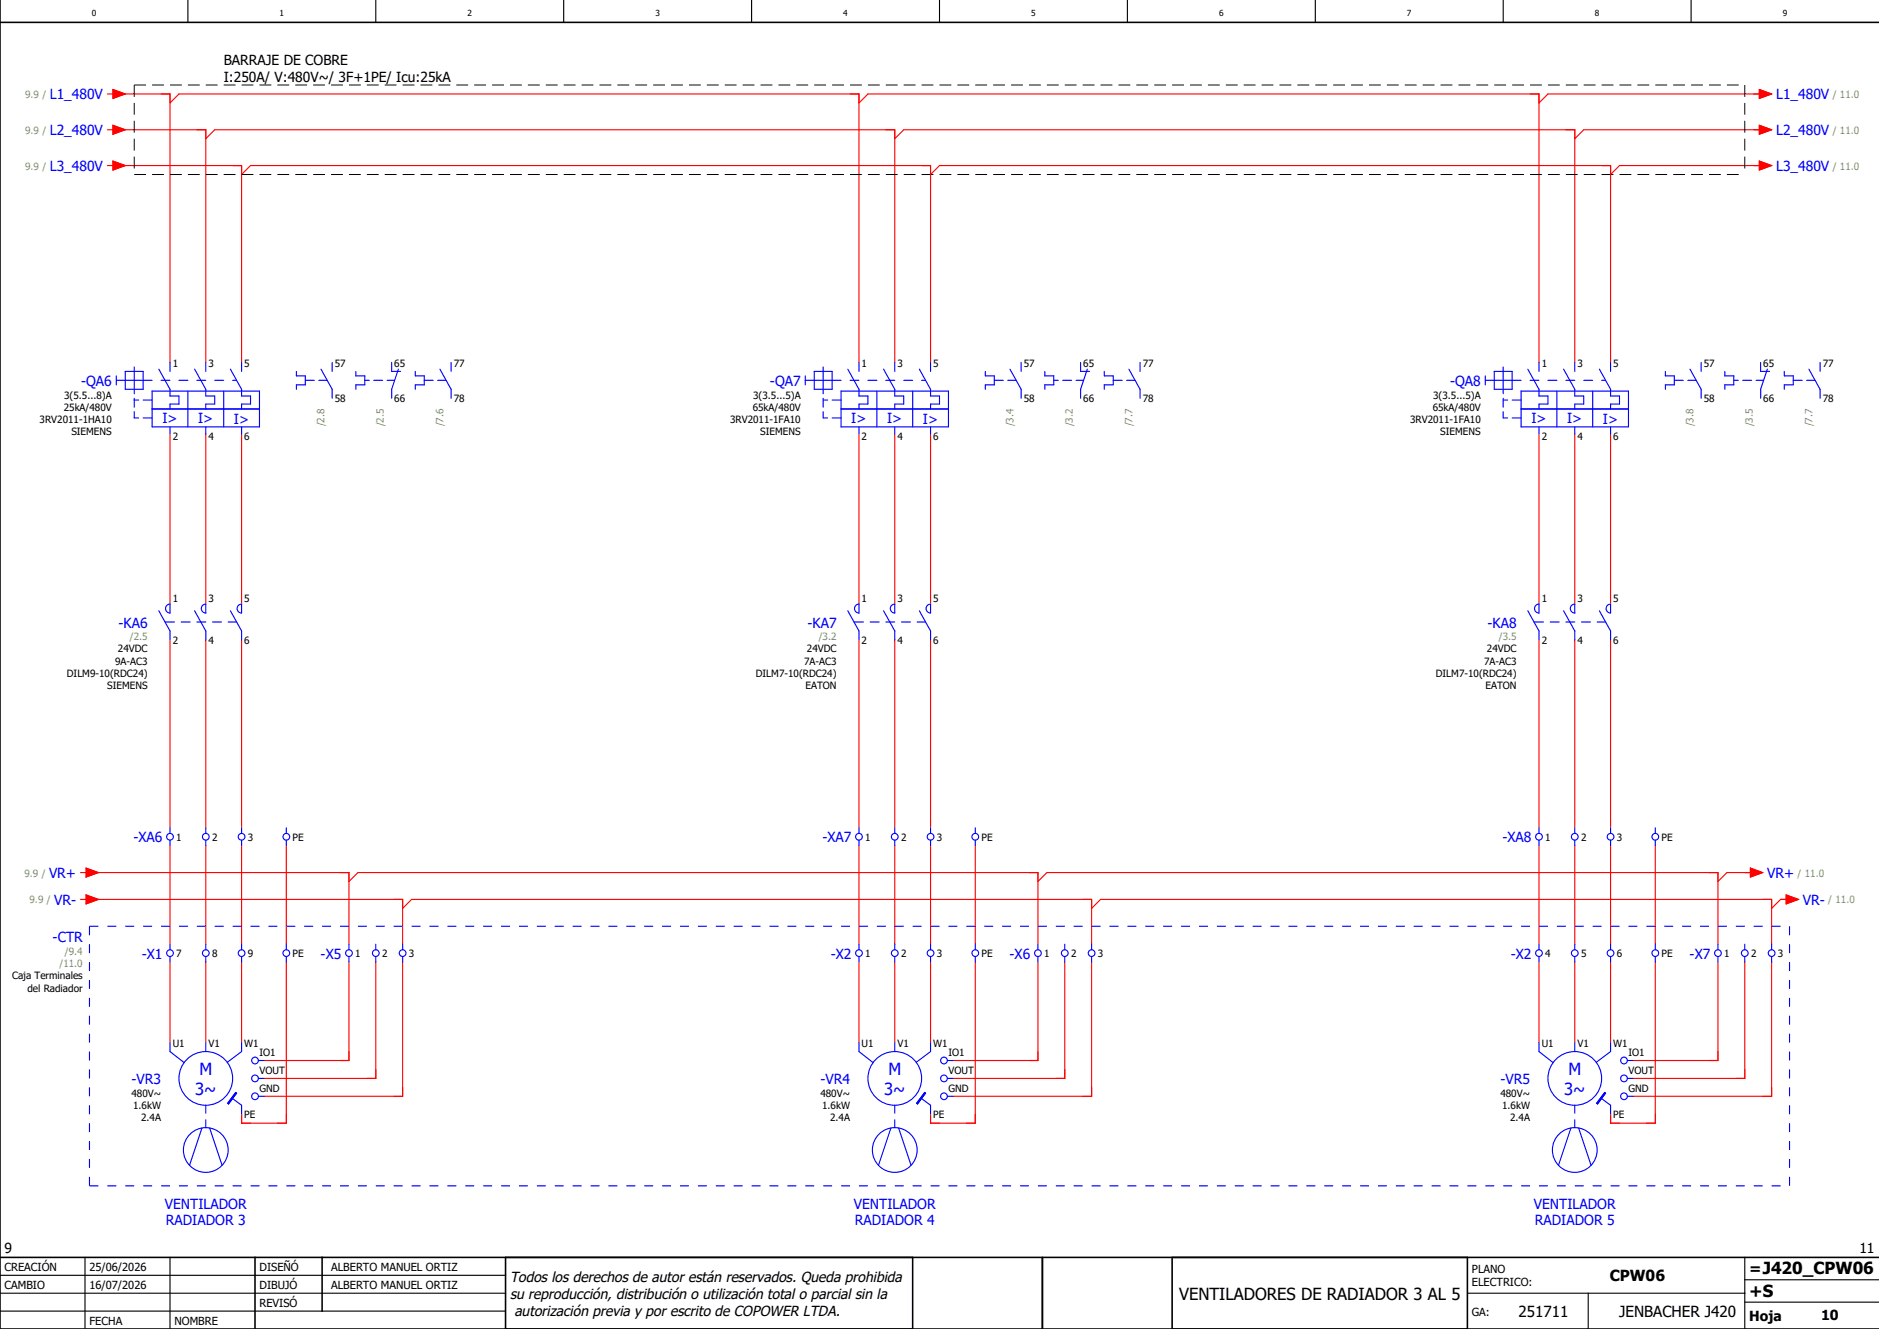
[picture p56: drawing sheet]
<svg xmlns="http://www.w3.org/2000/svg" width="420mm" height="297mm" viewBox="0 0 420 297" stroke-linecap="round" stroke-linejoin="round" font-family="sans-serif">
<defs><g id="words">
<g font-size="3.7" fill="#00f">
<text x="43.6" y="244.7">3~</text>
<text x="44.6" y="240.2">M</text>
<text x="197.6" y="244.7">3~</text>
<text x="198.6" y="240.2">M</text>
<text x="349.6" y="244.7">3~</text>
<text x="350.6" y="240.2">M</text>
</g>
<g font-size="3.7">
<text x="263.6" y="290.5">VENTILADORES DE RADIADOR 3 AL 5</text>
<text x="391" y="289.8">+S</text>
</g>
<g font-size="3.4">
<text x="359.8" y="286.4">CPW06</text>
<text x="391" y="284.6">=J420_CPW06</text>
<text x="339.4" y="294.4">251711</text>
<text x="361.9" y="294.4">JENBACHER J420</text>
</g>
<g font-size="3.2">
<text x="114" y="286.5">Todos los derechos de autor están reservados. Queda prohibida</text>
<text x="114" y="290.2">su reproducción, distribución o utilización total o parcial sin la</text>
<text x="115" y="294">autorización previa y por escrito de COPOWER LTDA.</text>
</g>
<g font-size="3.1">
<text x="50" y="14.6">BARRAJE DE COBRE</text>
<text x="50" y="18.4">I:250A/ V:480V~/ 3F+1PE/ Icu:25kA</text>
<text x="1" y="280">9</text>
<text x="415.6" y="280">11</text>
<text x="391" y="295.2">Hoja</text>
<text x="407" y="295">10</text>
</g>
<g font-size="3.1" fill="#00f">
<text x="11.1" y="22.2">L1_480V</text>
<text x="397" y="22.2">L1_480V</text>
<text x="11.1" y="30.2">L2_480V</text>
<text x="397" y="30.2">L2_480V</text>
<text x="11.1" y="38.2">L3_480V</text>
<text x="397" y="38.2">L3_480V</text>
<text x="18.1" y="86.2">-QA6</text>
<text x="172.1" y="86.2">-QA7</text>
<text x="324.1" y="86.2">-QA8</text>
<text x="36.3" y="94.6">I&gt;</text>
<text x="44.3" y="94.6">I&gt;</text>
<text x="52.3" y="94.6">I&gt;</text>
<text x="190.3" y="94.6">I&gt;</text>
<text x="198.3" y="94.6">I&gt;</text>
<text x="206.3" y="94.6">I&gt;</text>
<text x="342.3" y="94.6">I&gt;</text>
<text x="350.3" y="94.6">I&gt;</text>
<text x="358.3" y="94.6">I&gt;</text>
<text x="26.5" y="140.2">-KA6</text>
<text x="180.5" y="140.2">-KA7</text>
<text x="332.5" y="140.2">-KA8</text>
<text x="29.8" y="188.2">-XA6</text>
<text x="183.8" y="188.2">-XA7</text>
<text x="335.8" y="188.2">-XA8</text>
<text x="11" y="196.2">VR+</text>
<text x="395" y="196.2">VR+</text>
<text x="12.1" y="202.2">VR-</text>
<text x="403" y="202.2">VR-</text>
<text x="11.8" y="210.6">-CTR</text>
<text x="31.7" y="214.2">-X1</text>
<text x="71.7" y="214.2">-X5</text>
<text x="185.7" y="214.2">-X2</text>
<text x="225.7" y="214.2">-X6</text>
<text x="337.7" y="214.2">-X2</text>
<text x="377.7" y="214.2">-X7</text>
<text x="29.4" y="242.2">-VR3</text>
<text x="183.4" y="242.2">-VR4</text>
<text x="335.4" y="242.2">-VR5</text>
<text x="36.9" y="270.1">VENTILADOR</text>
<text x="37.1" y="273.9">RADIADOR 3</text>
<text x="190.9" y="270.1">VENTILADOR</text>
<text x="191.1" y="273.9">RADIADOR 4</text>
<text x="342.9" y="270.1">VENTILADOR</text>
<text x="343.1" y="273.9">RADIADOR 5</text>
</g>
<g font-size="2.5">
<text x="1" y="284">CREACIÓN</text>
<text x="20" y="284">25/06/2026</text>
<text x="58" y="284">DISEÑÓ</text>
<text x="74" y="284">ALBERTO MANUEL ORTIZ</text>
<text x="329" y="284.5">PLANO</text>
<text x="329" y="287.5">ELECTRICO:</text>
<text x="1" y="288">CAMBIO</text>
<text x="20" y="288">16/07/2026</text>
<text x="58" y="292">REVISÓ</text>
<text x="58" y="288">DIBUJÓ</text>
<text x="74" y="288">ALBERTO MANUEL ORTIZ</text>
<text x="329" y="294">GA:</text>
<text x="20" y="296">FECHA</text>
<text x="39" y="296">NOMBRE</text>
</g>
<g font-size="2.2" fill="#7ca552">
<text x="5.6" y="21.9">9.9 /</text>
<text x="409.7" y="21.9">/ 11.0</text>
<text x="5.6" y="29.9">9.9 /</text>
<text x="409.7" y="29.9">/ 11.0</text>
<text x="5.6" y="37.9">9.9 /</text>
<text x="409.7" y="37.9">/ 11.0</text>
<text x="72.5" y="95.3" transform="rotate(-90 72.5 95.3)">/2.8</text>
<text x="85.8" y="95.3" transform="rotate(-90 85.8 95.3)">/2.5</text>
<text x="99.1" y="95.3" transform="rotate(-90 99.1 95.3)">/7.6</text>
<text x="226.5" y="95.3" transform="rotate(-90 226.5 95.3)">/3.4</text>
<text x="239.8" y="95.3" transform="rotate(-90 239.8 95.3)">/3.2</text>
<text x="253.1" y="95.3" transform="rotate(-90 253.1 95.3)">/7.7</text>
<text x="378.5" y="95.3" transform="rotate(-90 378.5 95.3)">/3.8</text>
<text x="391.8" y="95.3" transform="rotate(-90 391.8 95.3)">/3.5</text>
<text x="405.1" y="95.3" transform="rotate(-90 405.1 95.3)">/7.7</text>
<text x="29" y="143.1">/2.5</text>
<text x="183" y="143.1">/3.2</text>
<text x="335" y="143.1">/3.5</text>
<text x="5.5" y="195.9">9.9 /</text>
<text x="401.8" y="195.9">/ 11.0</text>
<text x="6.6" y="201.9">9.9 /</text>
<text x="408.7" y="201.9">/ 11.0</text>
<text x="14.5" y="213.5">/9.4</text>
<text x="13.3" y="216.2">/11.0</text>
</g>
<g font-size="2.2">
<text x="38.6" y="81.9">1</text>
<text x="46.6" y="81.9">3</text>
<text x="54.6" y="81.9">5</text>
<text x="74.8" y="81.9">57</text>
<text x="88.1" y="81.9">65</text>
<text x="101.4" y="81.9">77</text>
<text x="192.6" y="81.9">1</text>
<text x="200.6" y="81.9">3</text>
<text x="208.6" y="81.9">5</text>
<text x="228.9" y="81.9">57</text>
<text x="242.1" y="81.9">65</text>
<text x="255.4" y="81.9">77</text>
<text x="344.6" y="81.9">1</text>
<text x="352.6" y="81.9">3</text>
<text x="360.6" y="81.9">5</text>
<text x="380.8" y="81.9">57</text>
<text x="394.1" y="81.9">65</text>
<text x="407.4" y="81.9">77</text>
<text x="14.3" y="89.1">3(5.5...8)A</text>
<text x="74.8" y="89.8">58</text>
<text x="88.1" y="89.8">66</text>
<text x="101.4" y="89.8">78</text>
<text x="168.3" y="89.1">3(3.5...5)A</text>
<text x="228.9" y="89.8">58</text>
<text x="242.1" y="89.8">66</text>
<text x="255.4" y="89.8">78</text>
<text x="320.3" y="89.1">3(3.5...5)A</text>
<text x="380.8" y="89.8">58</text>
<text x="394.1" y="89.8">66</text>
<text x="407.4" y="89.8">78</text>
<text x="8.8" y="94.5">3RV2011-1HA10</text>
<text x="14.2" y="91.8">25kA/480V</text>
<text x="163.2" y="94.5">3RV2011-1FA10</text>
<text x="168.2" y="91.8">65kA/480V</text>
<text x="315.2" y="94.5">3RV2011-1FA10</text>
<text x="320.2" y="91.8">65kA/480V</text>
<text x="15.9" y="97.2">SIEMENS</text>
<text x="38.6" y="98.2">2</text>
<text x="46.6" y="98.2">4</text>
<text x="54.6" y="98.2">6</text>
<text x="169.9" y="97.2">SIEMENS</text>
<text x="192.6" y="98.2">2</text>
<text x="200.6" y="98.2">4</text>
<text x="208.6" y="98.2">6</text>
<text x="321.9" y="97.2">SIEMENS</text>
<text x="344.6" y="98.2">2</text>
<text x="352.6" y="98.2">4</text>
<text x="360.6" y="98.2">6</text>
<text x="38.6" y="134.5">1</text>
<text x="46.6" y="134.5">3</text>
<text x="54.6" y="134.5">5</text>
<text x="192.6" y="134.5">1</text>
<text x="200.6" y="134.5">3</text>
<text x="208.6" y="134.5">5</text>
<text x="344.6" y="134.5">1</text>
<text x="352.6" y="134.5">3</text>
<text x="360.6" y="134.5">5</text>
<text x="38.6" y="143.8">2</text>
<text x="46.6" y="143.8">4</text>
<text x="54.6" y="143.8">6</text>
<text x="192.6" y="143.8">2</text>
<text x="200.6" y="143.8">4</text>
<text x="208.6" y="143.8">6</text>
<text x="344.6" y="143.8">2</text>
<text x="352.6" y="143.8">4</text>
<text x="360.6" y="143.8">6</text>
<text x="25.7" y="148.5">9A-AC3</text>
<text x="26.4" y="145.8">24VDC</text>
<text x="179.7" y="148.5">7A-AC3</text>
<text x="180.4" y="145.8">24VDC</text>
<text x="331.7" y="148.5">7A-AC3</text>
<text x="332.4" y="145.8">24VDC</text>
<text x="14.9" y="151.2">DILM9-10(RDC24)</text>
<text x="24" y="153.9">SIEMENS</text>
<text x="168.9" y="151.2">DILM7-10(RDC24)</text>
<text x="180" y="153.9">EATON</text>
<text x="320.9" y="151.2">DILM7-10(RDC24)</text>
<text x="332" y="153.9">EATON</text>
<text x="39.4" y="187.9">1</text>
<text x="47.4" y="187.9">2</text>
<text x="55.4" y="187.9">3</text>
<text x="65.4" y="187.9">PE</text>
<text x="193.4" y="187.9">1</text>
<text x="201.4" y="187.9">2</text>
<text x="209.4" y="187.9">3</text>
<text x="219.4" y="187.9">PE</text>
<text x="345.4" y="187.9">1</text>
<text x="353.4" y="187.9">2</text>
<text x="361.4" y="187.9">3</text>
<text x="371.4" y="187.9">PE</text>
<text x="39.4" y="213.9">7</text>
<text x="47.4" y="213.9">8</text>
<text x="55.4" y="213.9">9</text>
<text x="65.4" y="213.9">PE</text>
<text x="79.4" y="213.9">1</text>
<text x="85.4" y="213.9">2</text>
<text x="91.4" y="213.9">3</text>
<text x="193.4" y="213.9">1</text>
<text x="201.4" y="213.9">2</text>
<text x="209.4" y="213.9">3</text>
<text x="219.4" y="213.9">PE</text>
<text x="233.4" y="213.9">1</text>
<text x="239.4" y="213.9">2</text>
<text x="245.4" y="213.9">3</text>
<text x="345.4" y="213.9">4</text>
<text x="353.4" y="213.9">5</text>
<text x="361.4" y="213.9">6</text>
<text x="371.4" y="213.9">PE</text>
<text x="385.4" y="213.9">1</text>
<text x="391.4" y="213.9">2</text>
<text x="397.4" y="213.9">3</text>
<text x="2.7" y="218.9">Caja Terminales</text>
<text x="6.1" y="221.6">del Radiador</text>
<text x="38.6" y="233.9">U1</text>
<text x="46.6" y="233.9">V1</text>
<text x="54.6" y="233.9">W1</text>
<text x="192.6" y="233.9">U1</text>
<text x="200.6" y="233.9">V1</text>
<text x="208.6" y="233.9">W1</text>
<text x="344.6" y="233.9">U1</text>
<text x="352.6" y="233.9">V1</text>
<text x="360.6" y="233.9">W1</text>
<text x="58" y="236">IO1</text>
<text x="212" y="236">IO1</text>
<text x="364" y="236">IO1</text>
<text x="29.4" y="245.1">480V~</text>
<text x="58" y="240">VOUT</text>
<text x="58" y="244">GND</text>
<text x="183.4" y="245.1">480V~</text>
<text x="212" y="240">VOUT</text>
<text x="212" y="244">GND</text>
<text x="335.4" y="245.1">480V~</text>
<text x="364" y="240">VOUT</text>
<text x="364" y="244">GND</text>
<text x="29.8" y="247.8">1.6kW</text>
<text x="31.5" y="250.5">2.4A</text>
<text x="54.6" y="249.8">PE</text>
<text x="183.8" y="247.8">1.6kW</text>
<text x="185.5" y="250.5">2.4A</text>
<text x="208.6" y="249.8">PE</text>
<text x="335.8" y="247.8">1.6kW</text>
<text x="337.5" y="250.5">2.4A</text>
<text x="360.6" y="249.8">PE</text>
</g>
<g font-size="1.9">
<text x="20.5" y="3.6">0</text>
<text x="62.5" y="3.6">1</text>
<text x="104.5" y="3.6">2</text>
<text x="146.5" y="3.6">3</text>
<text x="188.5" y="3.6">4</text>
<text x="230.5" y="3.6">5</text>
<text x="272.5" y="3.6">6</text>
<text x="314.5" y="3.6">7</text>
<text x="356.5" y="3.6">8</text>
<text x="398.5" y="3.6">9</text>
</g>
</g></defs>
<g fill="none" stroke="#000" stroke-width=".25">
<path d="M42 0v5M84 0v5M126 0v5M168 0v5M210 0v5M252 0v5M294 0v5M336 0v5M378 0v5M0 285h113M0 293h113M0 289h113"/>
<path d="M19 281v16M38 281v16M328 289h62M355 289v8M390 291h30M390 281v16M390 286h30"/>
</g>
<path d="M0 5h420M0 0v297h420M0 281h420M57 281v16M72 281v12M113 281v16M204 281v16M233 281v16M262 281v16M328 281v16" fill="none" stroke="#000" stroke-width=".35"/>
<g fill="none" stroke="#f00" stroke-width=".25">
<path d="M24 21h1.2M24 29h1.2M24 37h1.2M25.2 20l2.8 1-2.8 1zM25.2 28l2.8 1-2.8 1zM25.2 36l2.8 1-2.8 1zM26 21h12v60M26 29h20v52M26 37h28v44M38 23l2-2h152v60M46 31l2-2h152v52M54 39l2-2h152v44"/>
<path d="M192 23l2-2h150v60M200 31l2-2h150v52M208 39l2-2h150v44M393.2 20l2.8 1-2.8 1zM393.2 28l2.8 1-2.8 1zM393.2 36l2.8 1-2.8 1zM394 21h-48l-2 2M394 29h-40l-2 2M394 37h-32l-2 2M38 97v38M46 97v38M54 97v38"/>
<path d="M192 97v38M200 97v38M208 97v38M344 97v38M352 97v38M360 97v38M38 143v42M46 143v42M54 143v42M192 143v42M200 143v42M208 143v42"/>
<path d="M344 143v42M352 143v42M360 143v42M18 195h1.2M19.2 194l2.8 1-2.8 1zM19.2 200l2.8 1-2.8 1zM20 195h58v16M38 189v22M46 189v22M54 189v22M64 189v22M78 197l2-2h152v16"/>
<path d="M192 189v22M200 189v22M208 189v22M218 189v22M232 197l2-2h150v16M344 189v22M352 189v22M360 189v22M370 189v22M391.3 194l2.7 1-2.7 1zM392 195h-6l-2 2M399.2 200l2.8 1-2.8 1z"/>
<path d="M18 201h1.2M20 201h70v10M38 215v18M46 215v18M54 215v18M64 215v36h-10v-2M78 215v22h-19M84 215v26h-25M90 215v30h-31M90 203l2-2h152v10M192 215v18M200 215v18"/>
<path d="M208 215v18M218 215v36h-10v-2M232 215v22h-19M238 215v26h-25M244 215v30h-31M244 203l2-2h150v10M344 215v18M352 215v18M360 215v18M370 215v36h-10v-2M384 215v22h-19M390 215v26h-25"/>
<path d="M396 215v30h-31M400 201h-2l-2 2"/>
</g>
<path d="M30 19h360M30 19v20M390 19v20M30 39h360" fill="none" stroke="#000" stroke-width=".22" stroke-dasharray="2.6 1.4" stroke-linecap="butt"/>
<g fill="none" stroke="#00f" stroke-width=".25">
<path d="M26 85h8M26 84v2M28 83h4v4h-4zM30 89.4h1M30 92v1.4h1M30 82v6M30 89v2M32 89.4h2M32 93.4h2M34 87.4h24v8h-24zM34 91.4h24M35.5 82.5l2.5 4.5v1.5h2v1.8h-2v1.1"/>
<path d="M36 85h2M38 81v2M38 95.4v1.6M40 85h2M42 87.4v8M43.5 82.5l2.5 4.5v1.5h2v1.8h-2v1.1M44 85h2M46 81v2M46 95.4v1.6M48 85h2M50 87.4v8M51.5 82.5l2.5 4.5v1.5h2v1.8h-2v1.1"/>
<path d="M52 85h.9M54 81v2M54 95.4v1.6M66.2 83v1h2.1v2h-2.1v1M68.3 85h2M71.3 85h1.8M71.8 82.5l2.5 4.5v2M74.2 81v2M79.5 83v1h2v2h-2v1M81.5 85h1M83.5 85h2M86.5 85h1.7"/>
<path d="M87.5 81v2h2M89 82.5l-1.5 4.5v2M92.8 83v1h2v2h-2v1M94.8 85h2M97.8 85h1.9M98.3 82.5l2.5 4.5v2M100.8 81v2M180 85h8M180 84v2M182 83h4v4h-4zM184 89.4h1M184 92v1.4h1"/>
<path d="M184 82v6M184 89v2M186 89.4h2M186 93.4h2M188 87.4h24v8h-24zM188 91.4h24M189.5 82.5l2.5 4.5v1.5h2v1.8h-2v1.1M190 85h2M192 81v2M192 95.4v1.6M194 85h2M196 87.4v8"/>
<path d="M197.5 82.5l2.5 4.5v1.5h2v1.8h-2v1.1M198 85h2M200 81v2M200 95.4v1.6M202 85h2M204 87.4v8M205.5 82.5l2.5 4.5v1.5h2v1.8h-2v1.1M206 85h.9M208 81v2M208 95.4v1.6M220.3 83v1h1.9v2h-1.9v1M222.2 85h2"/>
<path d="M225.3 85h1.8M225.8 82.5l2.5 4.5v2M228.3 81v2M233.5 83v1h2v2h-2v1M235.5 85h1M237.5 85h2M240.5 85h1.7M241.5 81v2h2M243 82.5l-1.5 4.5v2M246.8 83v1h2v2h-2v1M248.8 85h2M251.8 85h1.9"/>
<path d="M252.3 82.5l2.5 4.5v2M254.8 81v2M332 85h8M332 84v2M334 83h4v4h-4zM336 89.4h1M336 92v1.4h1M336 82v6M336 89v2M338 89.4h2M338 93.4h2M340 87.4h24v8h-24z"/>
<path d="M340 91.4h24M341.5 82.5l2.5 4.5v1.5h2v1.8h-2v1.1M342 85h2M344 81v2M344 95.4v1.6M346 85h2M348 87.4v8M349.5 82.5l2.5 4.5v1.5h2v1.8h-2v1.1M350 85h2M352 81v2M352 95.4v1.6M354 85h2"/>
<path d="M356 87.4v8M357.5 82.5l2.5 4.5v1.5h2v1.8h-2v1.1M358 85h.9M360 81v2M360 95.4v1.6M372.3 83v1h2v2h-2v1M374.3 85h2M377.2 85h1.9M377.8 82.5l2.5 4.5v2M380.2 81v2M385.5 83v1h2v2h-2v1M387.5 85h1"/>
<path d="M389.5 85h2M392.5 85h1.7M393.5 81v2h2M395 82.5l-1.5 4.5v2M398.8 83v1h2v2h-2v1M400.8 85h2M403.8 85h1.9M404.3 82.5l2.5 4.5v2M406.8 81v2M35.5 136.5l2.5 4.5v2M36.9 139h2.1M37.3 135.3l.7-.3v2a1 1 0 0 1-.9-.6 1 1 0 0 1 .2-1.1z"/>
<path d="M40.5 139h2M43.5 136.5l2.5 4.5v2M44 139h2M45.3 135.3l.7-.3v2a1 1 0 0 1-.9-.6 1 1 0 0 1 .2-1.1zM47.5 139h2M51 139h1.9M51.5 136.5l2.5 4.5v2M53.3 135.3l.7-.3v2a1 1 0 0 1-.9-.6 1 1 0 0 1 .2-1.1zM189.5 136.5l2.5 4.5v2M190.9 139h2.1M191.3 135.3l.7-.3v2a1 1 0 0 1-.9-.6 1 1 0 0 1 .2-1.1zM194.5 139h2"/>
<path d="M197.5 136.5l2.5 4.5v2M198 139h2M199.3 135.3l.7-.3v2a1 1 0 0 1-.9-.6 1 1 0 0 1 .2-1.1zM201.5 139h2M205 139h1.9M205.5 136.5l2.5 4.5v2M207.3 135.3l.7-.3v2a1 1 0 0 1-.9-.6 1 1 0 0 1 .2-1.1zM341.5 136.5l2.5 4.5v2M342.9 139h2.1M343.3 135.3l.7-.3v2a1 1 0 0 1-.9-.6 1 1 0 0 1 .2-1.1zM346.5 139h2M349.5 136.5l2.5 4.5v2"/>
<path d="M350 139h2M351.3 135.3l.7-.3v2a1 1 0 0 1-.9-.6 1 1 0 0 1 .2-1.1zM353.5 139h2M357 139h1.9M357.5 136.5l2.5 4.5v2M359.3 135.3l.7-.3v2a1 1 0 0 1-.9-.6 1 1 0 0 1 .2-1.1zM38 185v1.3M38 187.8v1.2M46 185v1.3M46 187.8v1.2M54 185v1.3M54 187.8v1.2"/>
<path d="M64 185v1.3M64 187.8v1.2M192 185v1.3M192 187.8v1.2M200 185v1.3M200 187.8v1.2M208 185v1.3M208 187.8v1.2M218 185v1.3M218 187.8v1.2M344 185v1.3M344 187.8v1.2"/>
<path d="M352 185v1.3M352 187.8v1.2M360 185v1.3M360 187.8v1.2M370 185v1.3M370 187.8v1.2M38 211v1.3M38 213.8v1.2M46 211v1.3M46 213.8v1.2M54 211v1.3M54 213.8v1.2"/>
<path d="M64 211v1.3M64 213.8v1.2M78 211v1.3M78 213.8v1.2M84 211v1.3M84 213.8v1.2M90 211v1.3M90 213.8v1.2M192 211v1.3M192 213.8v1.2M200 211v1.3M200 213.8v1.2"/>
<path d="M208 211v1.3M208 213.8v1.2M218 211v1.3M218 213.8v1.2M232 211v1.3M232 213.8v1.2M238 211v1.3M238 213.8v1.2M244 211v1.3M244 213.8v1.2M344 211v1.3M344 213.8v1.2"/>
<path d="M352 211v1.3M352 213.8v1.2M360 211v1.3M360 213.8v1.2M370 211v1.3M370 213.8v1.2M384 211v1.3M384 213.8v1.2M390 211v1.3M390 213.8v1.2M396 211v1.3M396 213.8v1.2"/>
<path d="M38 233v2l3.2 2.5M46 233v2M54 233v2l-3.2 2.4M57.8 237h1.2M192 233v2l3.2 2.5M200 233v2M208 233v2l-3.2 2.4M211.7 237h1.3M344 233v2l3.2 2.5M352 233v2M360 233v2l-3.2 2.4M363.7 237h1.3"/>
<path d="M45.1 252.1l-2.7 8.3M46 247v1.8M46 250.2v1.8M46.9 252.1l2.7 8.3M51.8 245.4l2.2 1.6v2M52.7 244.1l.2 .2-1.8 2.4-.2-.1zM57.8 241h1.2M57.8 245h1.2M199.1 252.1l-2.7 8.3M200 247v1.8M200 250.2v1.8M200.9 252.1l2.7 8.3"/>
<path d="M205.8 245.4l2.2 1.6v2M206.7 244.1l.2 .2-1.8 2.4-.2-.1zM211.7 241h1.3M211.7 245h1.3M351.1 252.1l-2.7 8.3M352 247v1.8M352 250.2v1.8M352.9 252.1l2.7 8.3M357.8 245.4l2.2 1.6v2M358.7 244.1l.2 .2-1.8 2.4-.2-.1zM363.7 241h1.3M363.7 245h1.3"/>
<circle cx="38" cy="187" r=".75"/>
<circle cx="46" cy="187" r=".75"/>
<circle cx="54" cy="187" r=".75"/>
<circle cx="64" cy="187" r=".75"/>
<circle cx="192" cy="187" r=".75"/>
<circle cx="200" cy="187" r=".75"/>
<circle cx="208" cy="187" r=".75"/>
<circle cx="218" cy="187" r=".75"/>
<circle cx="344" cy="187" r=".75"/>
<circle cx="352" cy="187" r=".75"/>
<circle cx="360" cy="187" r=".75"/>
<circle cx="370" cy="187" r=".75"/>
<circle cx="38" cy="213" r=".75"/>
<circle cx="46" cy="213" r=".75"/>
<circle cx="54" cy="213" r=".75"/>
<circle cx="64" cy="213" r=".75"/>
<circle cx="78" cy="213" r=".75"/>
<circle cx="84" cy="213" r=".75"/>
<circle cx="90" cy="213" r=".75"/>
<circle cx="192" cy="213" r=".75"/>
<circle cx="200" cy="213" r=".75"/>
<circle cx="208" cy="213" r=".75"/>
<circle cx="218" cy="213" r=".75"/>
<circle cx="232" cy="213" r=".75"/>
<circle cx="238" cy="213" r=".75"/>
<circle cx="244" cy="213" r=".75"/>
<circle cx="344" cy="213" r=".75"/>
<circle cx="352" cy="213" r=".75"/>
<circle cx="360" cy="213" r=".75"/>
<circle cx="370" cy="213" r=".75"/>
<circle cx="384" cy="213" r=".75"/>
<circle cx="390" cy="213" r=".75"/>
<circle cx="396" cy="213" r=".75"/>
<circle cx="57" cy="237" r=".75"/>
<circle cx="211" cy="237" r=".75"/>
<circle cx="363" cy="237" r=".75"/>
<circle cx="46" cy="257" r="5"/>
<circle cx="46" cy="241" r="6"/>
<circle cx="57" cy="245" r=".75"/>
<circle cx="57" cy="241" r=".75"/>
<circle cx="200" cy="257" r="5"/>
<circle cx="200" cy="241" r="6"/>
<circle cx="211" cy="245" r=".75"/>
<circle cx="211" cy="241" r=".75"/>
<circle cx="352" cy="241" r="6"/>
<circle cx="352" cy="257" r="5"/>
<circle cx="363" cy="245" r=".75"/>
<circle cx="363" cy="241" r=".75"/>
</g>
<path d="M20 207h380M20 207v58M400 207v58M20 265h380" fill="none" stroke="#00f" stroke-width=".25" stroke-dasharray="2 2" stroke-linecap="butt"/>
<g fill="#00f" stroke="#00f" stroke-width=".22">
<path d="M52.7 244.1l.2 .2-1.8 2.4-.2-.1z"/>
<path d="M206.7 244.1l.2 .2-1.8 2.4-.2-.1z"/>
<path d="M358.7 244.1l.2 .2-1.8 2.4-.2-.1z"/>
</g>
<g fill="#f00" stroke="#f00" stroke-width=".22">
<path d="M393.2 20l2.8 1-2.8 1z"/>
<path d="M393.2 28l2.8 1-2.8 1z"/>
<path d="M393.2 36l2.8 1-2.8 1z"/>
<path d="M25.2 20l2.8 1-2.8 1z"/>
<path d="M25.2 28l2.8 1-2.8 1z"/>
<path d="M25.2 36l2.8 1-2.8 1z"/>
<path d="M399.2 200l2.8 1-2.8 1z"/>
<path d="M391.3 194l2.7 1-2.7 1z"/>
<path d="M19.2 194l2.8 1-2.8 1z"/>
<path d="M19.2 200l2.8 1-2.8 1z"/>
</g>
<use href="#words"/>
</svg>
